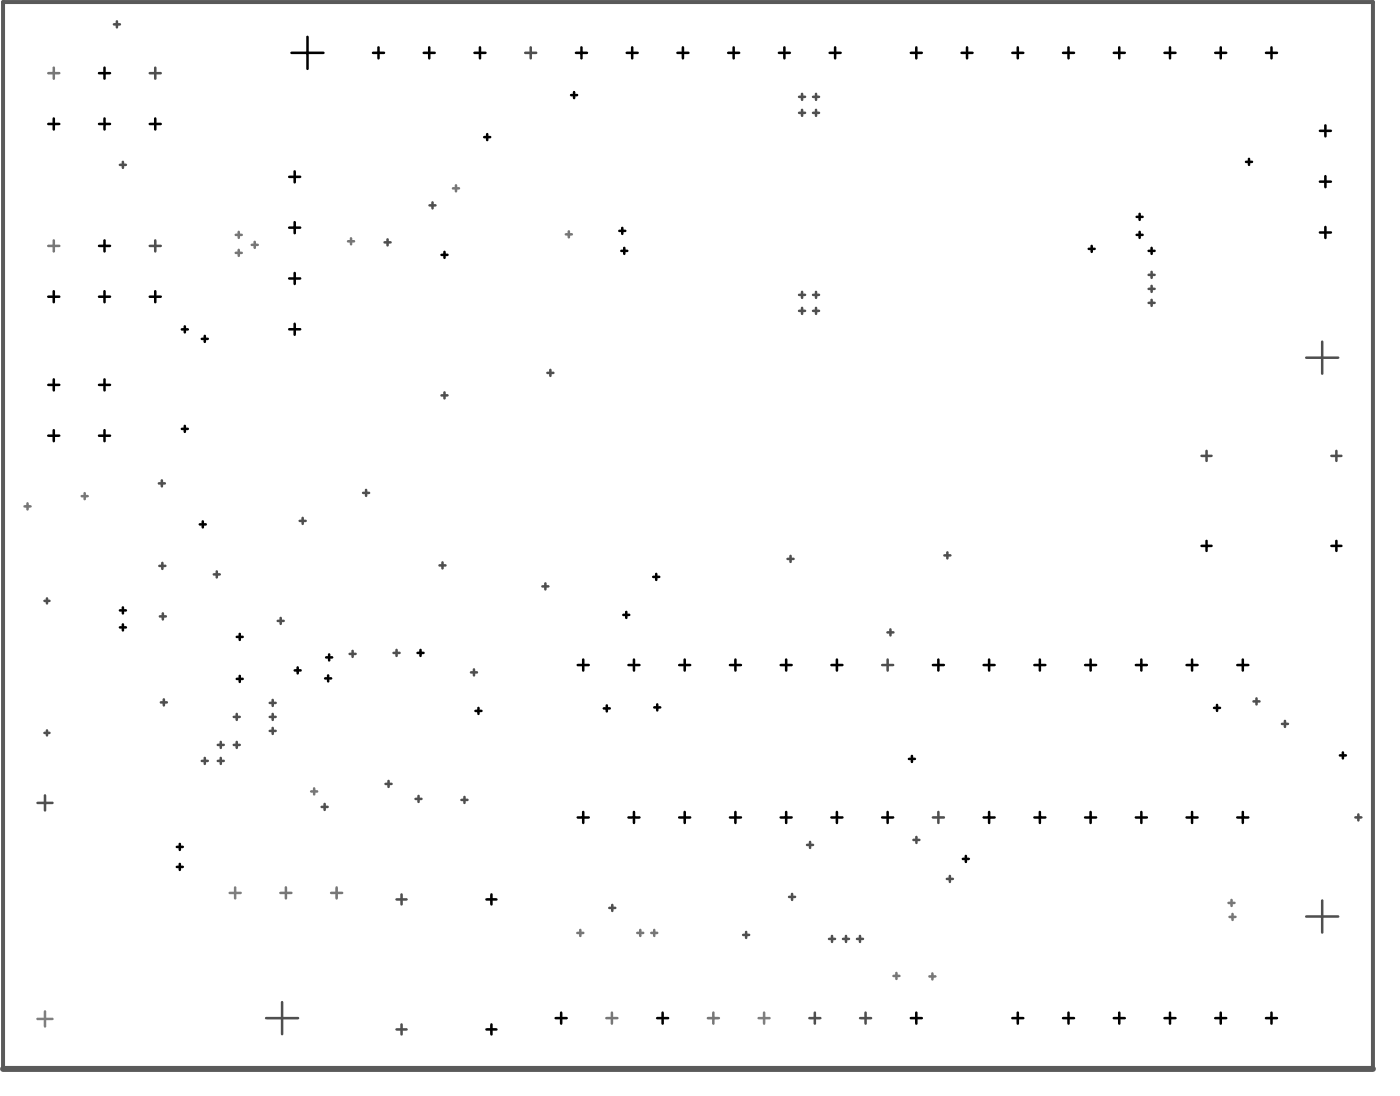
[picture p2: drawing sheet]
<svg xmlns="http://www.w3.org/2000/svg" width="233mm" height="182mm" viewBox="0 0 233 182" stroke-linecap="round" stroke-linejoin="round" font-family="sans-serif">
<path d="M.5 177.9v-177.6h228.2v177.6" fill="none" stroke="#5a5a5a" stroke-width=".67"/>
<path d="M.5 177.9h228.2" fill="none" stroke="#5a5a5a" stroke-width="1"/>
<g fill="none" stroke="#777" stroke-width=".42">
<path d="M8 12.2h1.9M9 11.3v1.8M39.3 39.1h1M39.8 38.6v1M58.5 39.7v1M75.5 31.3h.9M75.9 30.8v1M94.2 39h1M94.7 38.5v1M8 40.9h1.9M9 40v1.8M39.3 42.1h1"/>
<path d="M39.8 41.6v1M41.9 40.7h1M42.4 40.2v1M58 40.2h1M4.1 84.3h1M4.6 83.8v1M13.6 82.6h1M14.1 82.1v1M51.8 131.7h1M52.3 131.2v1M46.7 148.6h1.8M47.6 147.7v1.8"/>
<path d="M96.2 155.2h1M96.7 154.7v1M106.1 155.2h1M106.6 154.7v1M108.5 155.2h1M109 154.7v1M204.6 150.3h1M204.8 152.6h1M205.1 149.8v1M205.3 152.1v1M101 169.4h1.8M101.9 168.5v1.8"/>
<path d="M148.8 162.4h1M149.3 161.9v1M154.8 162.5h1M155.3 162v1"/>
</g>
<g fill="none" stroke="#4f4f4f" stroke-width=".42">
<path d="M19 4.1h1M19.5 3.6v1M24.9 12.2h1.9M25.9 11.3v1.8M87.5 8.8h1.8M88.4 7.9v1.8M133.1 18.8h1M133.1 16.1h1M133.6 15.6v1M133.6 18.3v1M135.4 18.8h1M135.4 16.1h1"/>
<path d="M135.9 15.6v1M135.9 18.3v1M20 27.4h1M20.5 26.9v1M64.6 39.8v1M71.5 34.2h1M72 33.7v1M24.9 40.9h1.9M25.9 40v1.8M64.1 40.3h1M133.1 51.7h1M133.1 49.1h1"/>
<path d="M133.6 48.6v1M133.6 51.2v1M135.4 51.7h1M135.4 49.1h1M135.9 48.6v1M135.9 51.2v1M191.3 50.4h1M191.3 48.1h1M191.3 45.7h1M191.8 45.2v1M191.8 47.6v1M191.8 49.9v1"/>
<path d="M217.6 59.5h5.3M220.2 56.9v5.3M27 79.9v1M73.5 65.8h1M74 65.3v1M91.2 62.1h1M91.7 61.6v1M200.1 75.9h1.7M201 75v1.7M221.8 75.9h1.6M222.6 75v1.7M7.4 100h.8"/>
<path d="M7.8 99.6v.8M26.5 80.4h1M26.5 94.2h1M27 93.7v1M35.6 95.6h1M36.1 95.1v1M49.9 86.7h1M50.4 86.2v1M60.5 82h1M61 81.5v1M73.2 94.1h1M73.7 93.6v1"/>
<path d="M90.3 97.6h1M90.8 97.1v1M131.2 93h1M131.7 92.5v1M157.3 92.4h1M157.8 91.9v1M26.6 102.6h1M26.8 116.9h1M27.1 102.1v1M27.3 116.4v1M38.9 119.3h1M39.4 118.8v1"/>
<path d="M44.9 119.3h1M44.9 117h1M45.4 116.5v1M45.4 118.8v1M46.3 103.3h1M46.8 102.8v1M58.2 108.8h1M58.7 108.3v1M65.6 108.6h1M66.1 108.2v.9M78.4 111.9h1M78.9 111.4v1"/>
<path d="M146.9 110.7h1.9M147.8 105.2h1M147.8 109.8v1.8M148.3 104.7v1M208.8 116.7h1M209.3 116.2v1M214 120v1M6.2 133.6h2.5M7.4 122h.8M7.5 132.4v2.5M7.8 121.5v.9M33.6 126.6h1"/>
<path d="M34.1 126.1v1M36.3 124h1M36.3 126.6h1M36.8 123.5v1M36.8 126.1v1M38.9 124h1M39.4 123.5v1M44.9 121.6h1M45.4 121.1v1M53.6 134.3h1M54.1 133.8v1M64.2 130.5h1"/>
<path d="M64.7 130v1M69.2 132.9h1M69.7 132.4v1M76.9 133.1h1M77.4 132.6v1M152.1 139.8h1M152.6 139.3v1M155.4 136h1.8M156.3 135.1v1.8M213.5 120.5h1M225.8 136h1M226.3 135.5v1"/>
<path d="M66.1 149.7h1.6M66.9 148.8v1.7M101.5 151.1h1M102 150.6v1M123.8 155.6h1M124.3 155.1v1M131.4 149.3h1M131.9 148.8v1M134.4 140.6h1M134.9 140.1v1M138.1 156.2h1M138.6 155.7v1"/>
<path d="M140.4 156.2h1M140.9 155.7v1M142.7 156.2h1M143.2 155.7v1M157.7 146.3h1M158.2 145.8v1M217.6 152.5h5.3M220.2 149.9v5.3M44.3 169.4h5.3M47 166.8v5.3M66.1 171.3h1.6M66.9 170.5v1.6"/>
<path d="M134.8 169.4h1.8M135.7 168.5v1.8M143.3 169.4h1.8M144.2 168.5v1.8"/>
</g>
<g fill="none" stroke="#000" stroke-width=".42">
<path d="M9 19.7v1.8M16.5 12.2h1.8M17.4 11.3v1.8M17.4 19.7v1.8M25.9 19.7v1.8M48.6 8.8h5.3M51.2 6.1v5.4M62.1 8.8h1.9M63 7.9v1.8M70.6 8.8h1.8M71.5 7.9v1.8M79 8.8h1.9"/>
<path d="M79.9 7.9v1.8M95.1 15.8h1M95.6 15.3v1M95.9 8.8h1.9M96.8 7.9v1.8M104.4 8.8h1.8M105.3 7.9v1.8M112.8 8.8h1.9M113.7 7.9v1.8M121.3 8.8h1.8M122.2 7.9v1.8M129.7 8.8h1.9"/>
<path d="M130.7 7.9v1.8M138.2 8.8h1.8M139.1 7.9v1.8M151.7 8.8h1.8M152.6 7.9v1.8M160.2 8.8h1.8M161.1 7.9v1.8M168.6 8.8h1.8M169.5 7.9v1.8M177.1 8.8h1.8M178 7.9v1.8M185.5 8.8h1.8"/>
<path d="M186.4 7.9v1.8M194 8.8h1.8M194.9 7.9v1.8M202.4 8.8h1.8M203.3 7.9v1.8M210.9 8.8h1.8M211.8 7.9v1.8M8 20.6h1.9M16.5 20.6h1.8M24.9 20.6h1.9M48.2 29.4h1.8M48.2 37.9h1.8"/>
<path d="M49.1 28.5v1.8M49.1 37v1.8M80.6 22.8h1M81.1 22.3v1M103.1 38.4h1M103.6 37.9v1M189.3 36.1h1M189.3 39.1h1M189.8 35.6v1M189.8 38.6v1M207.5 26.9h1M208 26.4v1"/>
<path d="M219.8 38.7h1.9M219.8 21.8h1.9M219.8 30.2h1.9M220.8 20.9v1.8M220.8 29.3v1.8M220.8 37.8v1.8M8 49.4h1.9M9 48.5v1.8M16.5 49.4h1.8M16.5 40.9h1.8M17.4 40v1.8M17.4 48.5v1.8"/>
<path d="M24.9 49.4h1.9M25.9 48.5v1.8M30.3 54.8h1M30.8 54.3v1M33.6 56.4h1M34.1 55.9v1M48.2 54.8h1.8M48.2 46.3h1.8M49.1 45.4v1.9M49.1 53.9v1.8M73.5 42.4h1M74 41.9v1"/>
<path d="M103.5 41.7h1M104 41.2v1M181.3 41.4h1M181.8 40.9v1M191.3 41.7h1M191.8 41.2v1M8 72.5h1.9M8 64h1.9M9 63.1v1.9M9 71.6v1.8M16.5 72.5h1.8M16.5 64h1.8"/>
<path d="M17.4 63.1v1.9M17.4 71.6v1.8M30.3 71.4h1M30.8 70.9v1M33.3 87.3h1M33.8 86.8v1M108.8 96h1M109.3 95.5v1M200.1 90.8h1.7M201 90v1.7M221.8 90.8h1.6M222.6 90v1.7"/>
<path d="M20 104.4h1M20 101.6h1M20.5 101.1v1M20.5 103.9v1M39.4 106h1M39.4 113h1M39.9 105.5v1M39.9 112.5v1M49.1 111.6h1M49.6 111.1v1M54.2 112.9h1M54.3 109.4h1"/>
<path d="M54.7 112.4v1M54.8 108.9v1M69.5 108.6h1M70 108.2v.9M79.2 118.3h1M79.7 117.8v1M96.2 110.7h1.9M97.1 109.8v1.8M100.6 117.9h1M101.1 117.4v1M103.8 102.3h1M104.3 101.8v1"/>
<path d="M104.7 110.7h1.8M105.6 109.8v1.8M109 117.7h1M109.5 117.2v1M113.1 110.7h1.9M114 109.8v1.8M121.6 110.7h1.8M122.5 109.8v1.8M130 110.7h1.9M130.9 109.8v1.8M138.5 110.7h1.8M139.4 109.8v1.8"/>
<path d="M155.4 110.7h1.8M156.3 109.8v1.8M163.8 110.7h1.9M164.7 109.8v1.8M172.3 110.7h1.8M173.2 109.8v1.8M180.7 110.7h1.9M181.7 109.8v1.8M189.2 110.7h1.8M190.1 109.8v1.8M197.6 110.7h1.9M198.6 109.8v1.8"/>
<path d="M202.2 117.8h1M202.7 117.3v1M206.1 110.7h1.8M207 109.8v1.8M96.2 136h1.9M97.1 135.1v1.8M104.7 136h1.8M105.6 135.1v1.8M113.1 136h1.9M114 135.1v1.8M121.6 136h1.8M122.5 135.1v1.8"/>
<path d="M130 136h1.9M130.9 135.1v1.8M138.5 136h1.8M139.4 135.1v1.8M146.9 136h1.9M147.8 135.1v1.8M151.4 126.3h1M151.9 125.8v1M163.8 136h1.9M164.7 135.1v1.8M172.3 136h1.8M173.2 135.1v1.8"/>
<path d="M180.7 136h1.9M181.7 135.1v1.8M189.2 136h1.8M190.1 135.1v1.8M197.6 136h1.9M198.6 135.1v1.8M206.1 136h1.8M207 135.1v1.8M223.2 125.7h1M223.7 125.2v1M29.5 140.9h1M29.5 144.3h1"/>
<path d="M30 140.4v1M30 143.8v1M81 149.7h1.7M81.9 148.8v1.7M160.4 142.9h1M160.9 142.4v1M81 171.3h1.7M81.9 170.5v1.6M92.6 169.4h1.8M93.5 168.5v1.8M109.5 169.4h1.8M110.4 168.5v1.8"/>
<path d="M151.7 169.4h1.8M152.6 168.5v1.8M168.6 169.4h1.8M169.5 168.5v1.8M177.1 169.4h1.8M178 168.5v1.8M185.5 169.4h1.8M186.4 168.5v1.8M194 169.4h1.8M194.9 168.5v1.8M202.4 169.4h1.8M203.3 168.5v1.8"/>
<path d="M210.9 169.4h1.8M211.8 168.5v1.8"/>
</g>
<path d="M55.2 148.6h1.8M56.1 147.7v1.8M117.9 169.4h1.8M118.8 168.5v1.8" fill="none" stroke="#757575" stroke-width=".42"/>
<path d="M38.3 148.6h1.8M39.2 147.7v1.8M6.2 169.6h2.5M7.5 168.3v2.5M126.4 169.4h1.8M127.3 168.5v1.8" fill="none" stroke="#838383" stroke-width=".42"/>
</svg>
